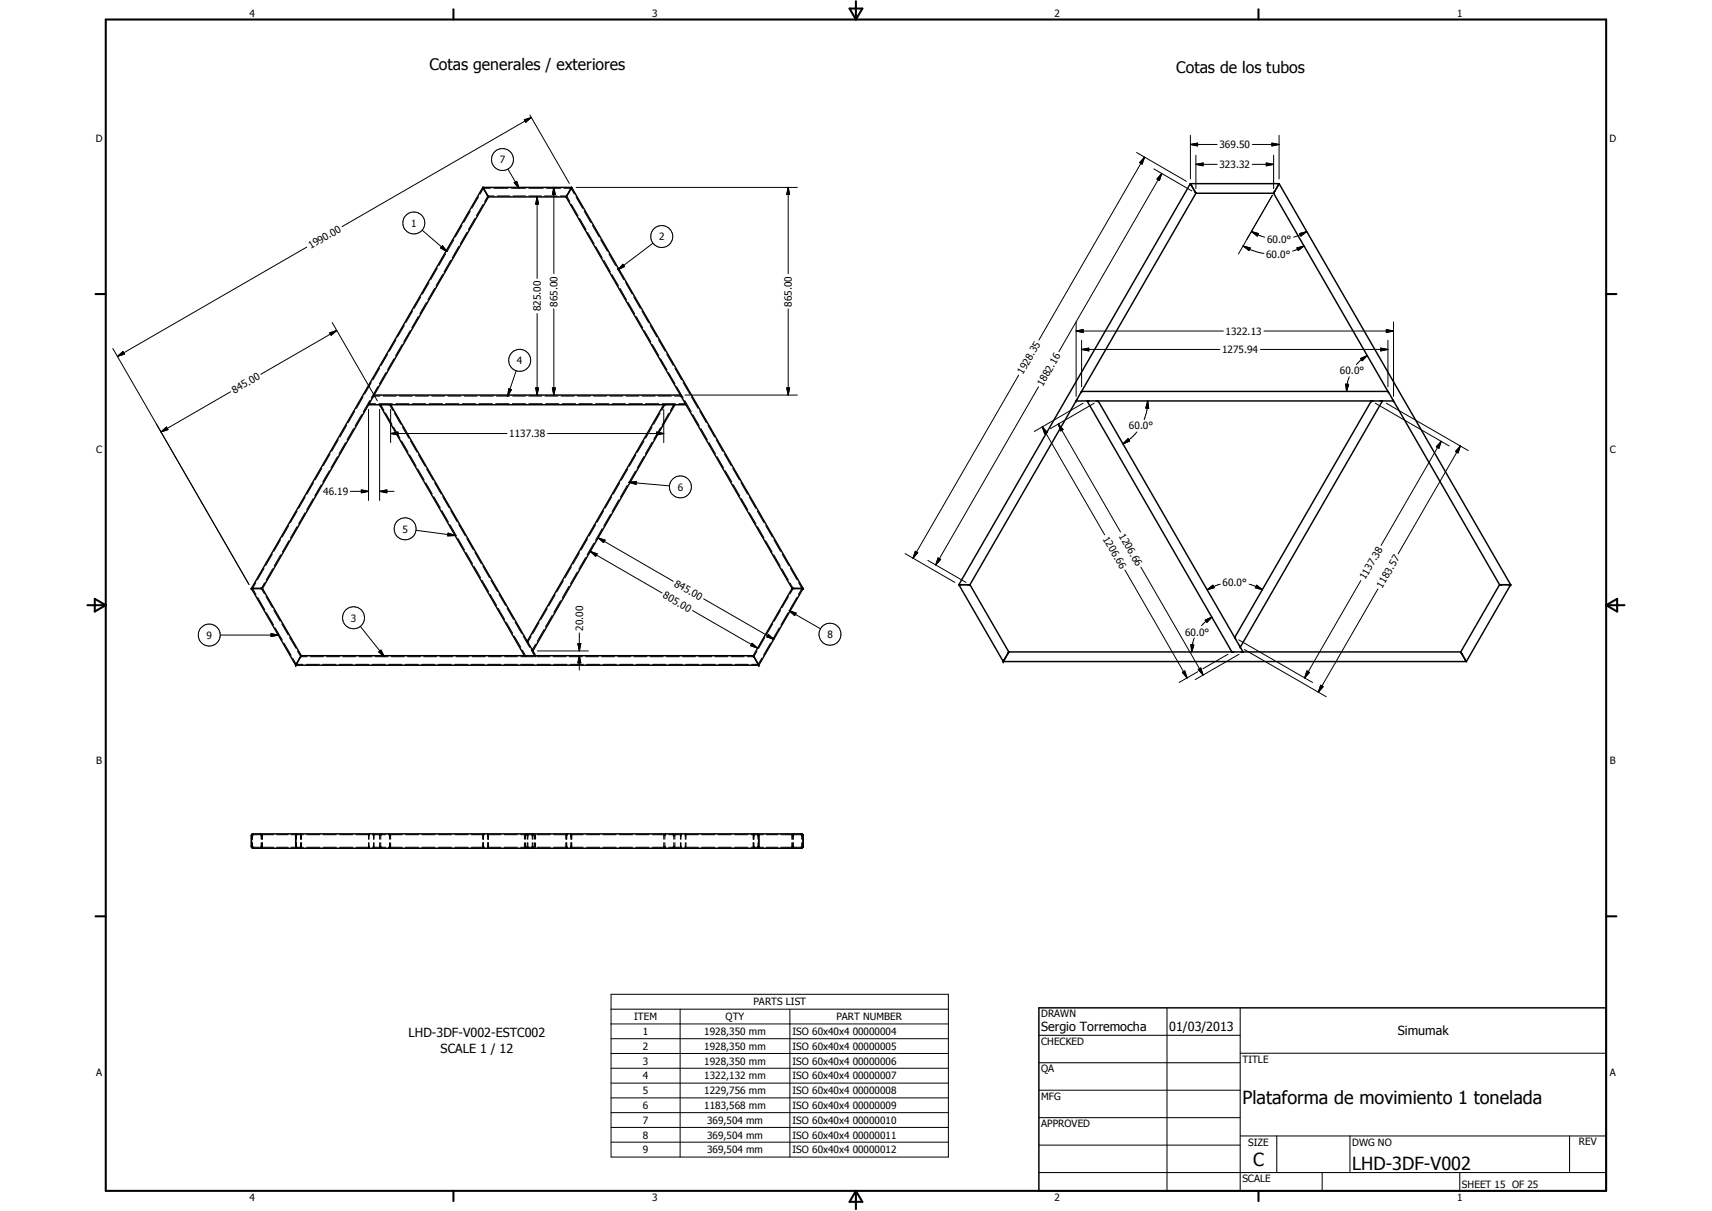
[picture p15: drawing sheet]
<svg xmlns="http://www.w3.org/2000/svg" width="594mm" height="420mm" viewBox="0 0 594 420" stroke-linecap="round" stroke-linejoin="round" font-family="sans-serif">
<defs><g id="words">
<g font-size="6.3">
<text x="431.1" y="383.2">Plataforma de movimiento 1 tonelada</text>
<text x="434.8" y="404.7">C</text>
<text x="469.2" y="406">LHD-3DF-V002</text>
</g>
<g font-size="5.5">
<text x="149" y="24.3">Cotas generales / exteriores</text>
<text x="408.2" y="25.4">Cotas de los tubos</text>
</g>
<g font-size="4.4">
<text x="141.8" y="360">LHD-3DF-V002-ESTC002</text>
<text x="361.3" y="357.5">Sergio Torremocha</text>
<text x="405.7" y="357.7">01/03/2013</text>
<text x="485" y="359.2">Simumak</text>
<text x="152.9" y="365.2">SCALE 1 / 12</text>
</g>
<g font-size="3.5">
<text x="86.6" y="5.8">4</text>
<text x="226.3" y="5.8">3</text>
<text x="365.9" y="5.8">2</text>
<text x="505.6" y="5.8">1</text>
<text x="33.3" y="49.4">D</text>
<text x="423.2" y="51.4">369.50</text>
<text x="558.5" y="49.4">D</text>
<text x="173.4" y="56.6">7</text>
<text x="423.2" y="58.3">323.32</text>
<text x="142.7" y="78.7">1</text>
<text x="228.7" y="83.4">2</text>
<text x="107.8" y="86.4" transform="rotate(-30 107.8 86.4)">1990.00</text>
<text x="439.4" y="89.5">60.0°</text>
<text x="439.7" y="84.2">60.0°</text>
<text x="193.5" y="106.4" transform="rotate(-90 193.5 106.4)">865.00</text>
<text x="274.8" y="106.4" transform="rotate(-90 274.8 106.4)">865.00</text>
<text x="187.7" y="108" transform="rotate(-90 187.7 108)">825.00</text>
<text x="425.3" y="116.2">1322.13</text>
<text x="424.1" y="122.6">1275.94</text>
<text x="179.4" y="126.3">4</text>
<text x="355" y="130.2" transform="rotate(-60 355 130.2)">1928.35</text>
<text x="465" y="129.9">60.0°</text>
<text x="81.4" y="136.7" transform="rotate(-30 81.4 136.7)">845.00</text>
<text x="361.9" y="134.2" transform="rotate(-60 361.9 134.2)">1882.16</text>
<text x="391.7" y="149">60.0°</text>
<text x="176.7" y="151.7">1137.38</text>
<text x="33.4" y="157.3">C</text>
<text x="558.6" y="157.3">C</text>
<text x="112.2" y="171.8">46.19</text>
<text x="235.2" y="170.3">6</text>
<text x="139.7" y="184.8">5</text>
<text x="388.1" y="185.9" transform="rotate(60 388.1 185.9)">1206.66</text>
<text x="382.6" y="186.9" transform="rotate(60 382.6 186.9)">1206.66</text>
<text x="233.7" y="203.2" transform="rotate(30 233.7 203.2)">845.00</text>
<text x="424.3" y="203.3">60.0°</text>
<text x="473.7" y="201.4" transform="rotate(-60 473.7 201.4)">1137.38</text>
<text x="229.8" y="207.3" transform="rotate(30 229.8 207.3)">805.00</text>
<text x="479.6" y="204.3" transform="rotate(-60 479.6 204.3)">1183.57</text>
<text x="121.7" y="215.6">3</text>
<text x="71.7" y="221.7">9</text>
<text x="202.3" y="218.8" transform="rotate(-90 202.3 218.8)">20.00</text>
<text x="287.1" y="221.4">8</text>
<text x="411.2" y="220.5">60.0°</text>
<text x="33.4" y="265.2">B</text>
<text x="558.6" y="265.2">B</text>
<text x="220" y="353.9">ITEM</text>
<text x="251.8" y="354">QTY</text>
<text x="261.4" y="348.8">PARTS LIST</text>
<text x="290.2" y="353.9">PART NUMBER</text>
<text x="361.3" y="353">DRAWN</text>
<text x="223.1" y="359.1">1</text>
<text x="244.4" y="359.1">1928,350 mm</text>
<text x="275" y="359.1">ISO 60x40x4 00000004</text>
<text x="223.1" y="364.2">2</text>
<text x="244.4" y="364.3">1928,350 mm</text>
<text x="275" y="364.2">ISO 60x40x4 00000005</text>
<text x="361.3" y="362.5">CHECKED</text>
<text x="223.1" y="369.4">3</text>
<text x="244.4" y="369.4">1928,350 mm</text>
<text x="275" y="369.4">ISO 60x40x4 00000006</text>
<text x="431.1" y="368.7">TITLE</text>
<text x="33.4" y="373.2">A</text>
<text x="223.1" y="374.5">4</text>
<text x="244.4" y="374.5">1322,132 mm</text>
<text x="275" y="374.5">ISO 60x40x4 00000007</text>
<text x="361.3" y="372.1">QA</text>
<text x="558.6" y="373.2">A</text>
<text x="223.1" y="379.6">5</text>
<text x="244.4" y="379.6">1229,756 mm</text>
<text x="275" y="379.6">ISO 60x40x4 00000008</text>
<text x="361.3" y="381.6">MFG</text>
<text x="223.1" y="384.8">6</text>
<text x="223.1" y="389.9">7</text>
<text x="244.4" y="384.8">1183,568 mm</text>
<text x="245.4" y="389.9">369,504 mm</text>
<text x="275" y="384.8">ISO 60x40x4 00000009</text>
<text x="275" y="389.9">ISO 60x40x4 00000010</text>
<text x="223.1" y="395.1">8</text>
<text x="245.4" y="395.1">369,504 mm</text>
<text x="275" y="395.1">ISO 60x40x4 00000011</text>
<text x="361.3" y="391.1">APPROVED</text>
<text x="223.1" y="400.2">9</text>
<text x="245.4" y="400.2">369,504 mm</text>
<text x="275" y="400.2">ISO 60x40x4 00000012</text>
<text x="433.1" y="397.5">SIZE</text>
<text x="469.2" y="397.5">DWG NO</text>
<text x="547.9" y="397.4">REV</text>
<text x="431.1" y="410.2">SCALE</text>
<text x="507.3" y="412.3">SHEET 15 OF 25</text>
<text x="86.6" y="416.7">4</text>
<text x="226.3" y="416.7">3</text>
<text x="365.9" y="416.7">2</text>
<text x="505.6" y="416.7">1</text>
</g>
</g></defs>
<g fill="none" stroke="#000" stroke-width=".51">
<path d="M167.6 65v.1M169.5 68.3l-39.7 68.8M196.4 68.3l39.7 68.8M198.4 65h-30.9l-80.3 139.2M198.4 65l-1.9 3.3h-27l-1.9-3.2M198.4 65l80.3 139.2M413.1 63.7l1.9 3.4M413.1 63.7l-80.4 139.2M413.1 63.7h30.8M415 67.1l-39.7 68.7M415 67.1h27M442 67.1l39.6 68.7"/>
<path d="M443.9 63.7l80.3 139.2M443.9 63.7l-1.9 3.4M129.8 137.1l-1.9 3.3M129.8 137.1h106.3M236.1 137.1l1.9 3.3M373.4 139.1l-36.8 63.8M373.4 139.1h110.2M375.3 135.8l-1.9 3.3M375.3 135.8h106.4M377.2 139.1l50.3 87.1M381.1 139.1l47.3 82.1M475.9 139.1l-47.5 82.1"/>
<path d="M479.7 139.1l-49.3 85.4M481.7 135.8l1.9 3.3M483.6 139.1l36.8 63.8M127.9 140.4l-36.8 63.8M127.9 140.4h110.1M131.7 140.4l50.3 87.1M135.5 140.4l47.5 82.1M230.3 140.4l-47.3 82.1M234.2 140.4l-49.3 85.4M238 140.4l36.9 63.8M87.2 204.2h3.9M87.2 204.2l15.4 26.6"/>
<path d="M91.1 204.2l13.5 23.3M274.9 204.2h3.8M274.9 204.2l-13.5 23.3M278.7 204.2l-15.4 26.6M332.7 202.9h3.9M332.7 202.9l15.4 26.6M336.6 202.9l13.4 23.3M520.4 202.9h3.8M520.4 202.9l-13.5 23.3M524.2 202.9l-15.4 26.6M102.6 230.8h160.7M102.7 230.8h-.1"/>
<path d="M104.5 227.5l-1.8 3.3M104.5 227.5h156.9M183 222.5h.1M183 222.5l1.9 3.3M184.9 225.8h.1M184.9 225.8l.9 1.7M261.4 227.5l1.9 3.3M348.1 229.5h160.7M350 226.2l-1.9 3.3M350 226.2h156.9M428.4 221.2h.1M428.5 221.2l1.9 3.3"/>
<path d="M430.4 224.5l1 1.7M506.9 226.2l1.9 3.3M87.3 289.6l.5-.3h190.3l.6 .5v4l-.8 .5h-189.9l-.8-.5zM102.9 289.3l-.3 .5v4l.4 .5M263 289.3l.3 .5v4l-.4 .5M360.5 349.7h196.9v63.5h-196.9z"/>
</g>
<g fill="#000">
<circle cx="198.4" cy="65" r=".25"/>
<circle cx="129.8" cy="137.1" r=".25"/>
<circle cx="236.1" cy="137.1" r=".25"/>
<circle cx="373.4" cy="139.1" r=".25"/>
<circle cx="375.3" cy="135.8" r=".25"/>
<circle cx="381.1" cy="139.1" r=".25"/>
<circle cx="475.9" cy="139.1" r=".25"/>
<circle cx="483.6" cy="139.1" r=".25"/>
<circle cx="131.7" cy="140.4" r=".25"/>
<circle cx="135.5" cy="140.4" r=".25"/>
<circle cx="87.2" cy="204.2" r=".25"/>
<circle cx="91.1" cy="204.2" r=".25"/>
<circle cx="274.9" cy="204.2" r=".25"/>
<circle cx="278.7" cy="204.2" r=".25"/>
<circle cx="524.2" cy="202.9" r=".25"/>
<circle cx="102.6" cy="230.8" r=".25"/>
<circle cx="185.8" cy="227.5" r=".25"/>
<circle cx="261.4" cy="227.5" r=".25"/>
<circle cx="263.3" cy="230.8" r=".25"/>
<circle cx="348.1" cy="229.5" r=".25"/>
<circle cx="430.4" cy="224.5" r=".25"/>
<circle cx="90.5" cy="293.9" r=".18"/>
<circle cx="91" cy="289.6" r=".18"/>
<circle cx="91" cy="294" r=".18"/>
<circle cx="102.8" cy="289.8" r=".18"/>
<circle cx="102.8" cy="293.8" r=".18"/>
<circle cx="104.3" cy="293.8" r=".18"/>
<circle cx="104.3" cy="289.8" r=".18"/>
<circle cx="129.6" cy="293.8" r=".18"/>
<circle cx="129.6" cy="289.8" r=".18"/>
<circle cx="132.3" cy="293.9" r=".18"/>
<circle cx="135.5" cy="294" r=".18"/>
<circle cx="135.5" cy="289.6" r=".18"/>
<circle cx="167.8" cy="289.8" r=".18"/>
<circle cx="167.8" cy="293.8" r=".18"/>
<circle cx="169.3" cy="289.8" r=".18"/>
<circle cx="169.3" cy="293.8" r=".18"/>
<circle cx="182.1" cy="294" r=".18"/>
<circle cx="182.1" cy="289.6" r=".18"/>
<circle cx="183.2" cy="289.8" r=".18"/>
<circle cx="183.2" cy="293.8" r=".18"/>
<circle cx="184.7" cy="289.8" r=".18"/>
<circle cx="184.7" cy="293.8" r=".18"/>
<circle cx="185.4" cy="289.8" r=".18"/>
<circle cx="196.6" cy="289.8" r=".18"/>
<circle cx="196.6" cy="293.8" r=".18"/>
<circle cx="198.2" cy="293.8" r=".18"/>
<circle cx="198.2" cy="289.8" r=".18"/>
<circle cx="230.5" cy="294" r=".18"/>
<circle cx="230.5" cy="289.6" r=".18"/>
<circle cx="233.6" cy="293.9" r=".18"/>
<circle cx="233.8" cy="289.8" r=".18"/>
<circle cx="234.1" cy="294" r=".18"/>
<circle cx="234.1" cy="289.6" r=".18"/>
<circle cx="236.3" cy="289.8" r=".18"/>
<circle cx="236.3" cy="293.8" r=".18"/>
<circle cx="237.8" cy="293.8" r=".18"/>
<circle cx="237.8" cy="289.8" r=".18"/>
<circle cx="261.6" cy="293.8" r=".18"/>
<circle cx="261.6" cy="289.8" r=".18"/>
<circle cx="263.1" cy="289.8" r=".18"/>
<circle cx="263.1" cy="293.8" r=".18"/>
<circle cx="278.1" cy="293.9" r=".18"/>
</g>
<g fill="none" stroke="#000" stroke-width=".35">
<path d="M183.9 39.9l13.7 23.7M176.3 58.7l3.8 6.6M181.9 41.6l2.5-.8-2 1.6zM184.4 40.8l-65.7 37.9M394.4 52.9l17.3 10M397.2 54.5l-.9 2.4-.8-.5zM397.2 54.5l-36.7 63.5M400.4 58.6l13.2 7.7M413.1 50.1l2.5-.4v.9zM413.1 50.1h9.3M413.1 46.9v15.2M415 57l2.5-.4v.9z"/>
<path d="M415 57h7.4M415 53.8v11.6M434.5 50.1h9.4M434.5 57h7.5M439.4 56.6l2.6 .4-2.6 .5zM441.4 49.7l2.5 .4-2.5 .5zM442 53.8v11.6M443.9 46.9v15.2M146.5 79.8l8.6 7.5M160.3 78.2l-2.3 4M163.2 73.3l-2.3 3.9M164.8 75.8l-2.2 3.9"/>
<path d="M166 68.3l-2.3 4M167.6 70.9l-2.3 3.9M170.2 65.3h-2.4l-1.2 2M171.4 65.3h4.9M171.5 68h-2.2l-1.1 1.9M172.6 68h4.3M177.5 65.3h4.9M178 68h4.4M178.4 63.4l.9-.5 .8 2.4zM183.5 68h4.4M183.6 65.3h4.9M186.4 68.3l.5 2.5h-1z"/>
<path d="M186.4 68.3v28.3M189 68h4.3M189.6 65.3h4.9M192.2 65l.5 2.5h-1zM192.2 65v30M194.4 68h2.2l1.1 1.9M195.7 65.3h2.5l1.1 2M198.3 70.9l2.3 3.9M199.9 68.3l2.3 4M199.9 65h76.8M201.1 75.8l2.3 3.9M202.7 73.3l2.3 3.9"/>
<path d="M205.6 78.2l2.3 4M273.5 65l.5 2.5h-1zM273.5 65v30M403.1 60.2l-.8 2.4-.8-.5zM403.1 60.2l-35.7 61.8M441.5 67.7l-11.7 20.4M106.5 85.7l-65.7 38M148.9 98l-2.3 4M151.7 93.1l-2.3 4M153.5 85.3l1.6 2-2.2-1.3zM153.6 95.2l-2.3 3.9M154.6 88.1l-2.3 4"/>
<path d="M156.4 90.3l-2.3 4M157.5 83.2l-2.3 4M159.2 85.5l-2.2 3.9M162 80.6l-2.2 3.9M203.9 80.6l2.3 3.9M206.7 85.5l2.3 3.9M208.4 83.2l2.4 4M209.5 90.3l2.3 4M211.3 88.1l2.3 4M212.3 95.2l2.3 3.9M214.2 93.1l2.3 4M216.1 91.7l.6 .8-2.2 1.1z"/>
<path d="M217.1 98l2.3 4M226.6 84.4l-12.1 9.2M431.4 85.3l2.4 .7-.4 .9zM431.4 85.3l3.1 1.6 4.1 1M434.2 80.3l2.5 .7-.4 .9zM434.2 80.3l4.7 2M450 86l2.5-.7-2 1.6zM451 81l2.5-.7-2.1 1.6zM452.5 85.3l-3.9 1.8M453.5 80.3l-4.6 2M114.4 115.5l2.4-.8-1.9 1.6zM115.3 111.9l15.6 27.1"/>
<path d="M116.8 114.7l-26.3 15.1M137.4 117.9l-2.3 3.9M139.5 119.5l-2.2 3.9M140.3 112.9l-2.3 4M142.4 114.7l-2.3 3.9M143.1 108l-2.3 3.9M145.2 109.8l-2.3 3.9M146 103l-2.3 4M147.9 104.9l-2.2 3.9M150.8 100.1l-2.3 3.9M186.4 108.8v28.3M192.2 107.1v30"/>
<path d="M215.2 100.1l2.2 3.9M218 104.9l2.2 3.9M219.9 103l2.3 4M220.8 109.8l2.2 3.9M222.8 108l2.3 3.9M223.6 114.7l2.2 3.9M225.6 112.9l2.3 4M226.4 119.5l2.2 3.9M228.5 117.9l2.3 3.9M273.5 107.1v30M373.4 114.9l2.5-.6v1.1zM373.4 114.9h51.1"/>
<path d="M373.4 111.7v25.8M375.3 118.1v16.1M438.6 114.9h45M481.1 114.3l2.5 .6-2.5 .5zM481.6 118.1v16.1M483.6 111.7v25.8M39.2 120.9l47.2 81.9-32.1-55.7M40.8 123.7l1.9-1.7 .5 .9zM80 135.9l-24.1 14M126 137.7l-2.3 4M128.3 139l-2.2 3.9M128.8 132.8l-2.3 3.9"/>
<path d="M129.6 137.4h2.3M131.1 134.2l-2.2 3.8M131.7 127.8l-2.3 4M133 137.4h4.4M133.9 129.3l-2.2 3.8M134.5 122.9l-2.3 3.9M136.7 124.4l-2.2 3.9M138.6 137.4h4.5M144.2 137.4h4.5M149.9 137.4h4.4M155.4 137.4h4.5M161.1 137.4h4.5"/>
<path d="M166.7 137.4h4.5M172.3 137.4h4.5M176.5 134.9l1 .3-1.3 2.2zM177.9 137.4h4.5M179.1 128.7l-2.9 8.7M183.5 137.4h4.5M185.9 134.6h1l-.5 2.5zM189.1 137.4h4.5M191.7 134.6h1l-.5 2.5zM194.7 137.4h4.6M200.4 137.4h4.4M206 137.4h4.5"/>
<path d="M211.6 137.4h4.5M217.2 137.4h4.5M222.8 137.4h4.5M228.4 137.4h4.6M229.2 124.4l2.2 3.9M231.3 122.9l2.3 3.9M232 129.3l2.2 3.8M234.1 137.4h2.2M234.2 127.8l2.3 4M234.8 134.2l2.3 3.8M237.1 132.8l2.3 3.9M237.6 139l2.3 3.9"/>
<path d="M237.7 137.1h39M239.9 137.7l2.3 4M273 134.6h1l-.5 2.5zM353.5 130.2l-36.7 63.5M360.4 134.2l-35.7 61.8M375.3 121.2l2.5-.4v1zM375.3 121.2h48M375.8 139.9l-16.9 9.8M379.7 139.9l-15.2 8.8M398.3 139.1l.3 2.5h-1zM398.3 139.1l-.3 3.3-1 3.2M437.4 121.2h44.2"/>
<path d="M467 133.3h1l-.7 2.5zM468.2 130.7a12.9 12.9 0 0 0-.9 5.1M472.1 124.4l2.4-1-1.8 1.8zM474.5 123.4l-2.1 1.4-1.7 1.7M477.3 139.9l25.6 14.8M479.1 120.8l2.5 .4-2.5 .6zM481.1 139.9l28.4 16.4M55.9 149.9l1.9-1.7 .5 .9zM114.5 157.6l-2.3 3.9M117.1 158.5l-2.3 3.8M117.4 152.6l-2.3 4M119.9 153.6l-2.3 3.9"/>
<path d="M120.3 147.6l-2.3 4M122.7 148.7l-2.3 3.9M123.1 142.7l-2.3 3.9M125.5 143.8l-2.3 3.9M127.9 142v31.7M128.1 140.1h2.3M131.5 140.1h4.6M131.7 142v31.7M132.1 140.4l1.1 2M133.8 143.3l2.2 3.9M135.2 140.4l1.1 2M135.5 150.4l2.6-.5v1z"/>
<path d="M135.5 142v11.6M135.5 150.4h40.4M136.6 148.2l2.2 3.8M136.9 143.3l2.2 3.9M137.3 140.1h4.6M139.4 153l2.2 3.8M139.7 148.2l2.2 3.8M142.1 157.8l2.3 3.9M142.4 153l2.3 3.8M143.1 140.1h4.6M145.2 157.8l2.3 3.9M148.9 140.1h4.6"/>
<path d="M154.6 140.1h4.7M160.4 140.1h4.7M166.2 140.1h4.6M172 140.1h4.6M177.8 140.1h4.6M183.6 140.1h4.6M189.3 140.1h4.6M190 150.4h40.3M195.1 140.1h4.6M200.9 140.1h4.6M206.7 140.1h4.6M212.4 140.1h4.6"/>
<path d="M218.2 140.1h4.6M220.6 157.9l-2.2 3.9M223.4 158.4l-2.3 4M223.5 153l-2.3 3.9M224 140.1h4.6M226.3 148.2l-2.3 3.9M226.3 153.4l-2.3 4M227.8 149.9l2.5 .5-2.5 .5zM229.1 143.3l-2.3 3.9M229.2 148.4l-2.3 4M229.8 140.1h4.6M230.3 142v11.6"/>
<path d="M230.7 140.4l-1.1 2M232.1 143.4l-2.3 4M233.8 140.4l-1.1 2M235.5 140.1h2.3M240.4 143.8l2.2 3.9M242.8 142.7l2.3 3.9M243.2 148.7l2.2 3.9M245.7 147.6l2.3 4M246 153.6l2.3 3.9M248.5 152.6l2.3 4M248.8 158.5l2.3 3.8M251.4 157.6l2.3 3.9"/>
<path d="M361.7 148.1l1.7 1.9-.9 .5zM361.7 148.1l21.6 37.4M367.2 147.1l1.7 1.9-.9 .5zM367.2 147.1l21.6 37.5M391.4 152.2l.6 .8-2.3 1zM394.5 149.9l-2 2.1-2.8 2M500.1 153.1l-.8 2.4-.9-.5zM500.1 153.1l-20.9 36.1M506.8 154.7l-.8 2.4-.9-.4zM506.8 154.7l-21.6 37.5M103.1 177.4l-2.4 4M105.8 177.9l-2.2 3.9"/>
<path d="M105.9 172.4l-2.3 4M108.7 173l-2.3 3.9M108.8 167.5l-2.3 3.9M111.5 168.2l-2.3 3.9M111.7 162.5l-2.4 4M114.3 163.3l-2.3 3.9M121.6 170.5h6.3M125.4 170l2.5 .5-2.5 .5zM131.7 170.5l2.5-.5v1zM131.7 170.5h5M144.9 162.7l2.3 3.8M147.7 167.5l2.3 3.9"/>
<path d="M148 162.7l2.3 3.8M150.5 172.3l2.3 3.9M150.8 167.5l2.3 3.9M153.3 177.2l2.3 3.9M153.6 172.3l2.3 3.9M156.4 177.2l2.3 3.9M209.5 177.2l-2.3 3.9M211.9 178.4l-2.4 4.1M212.3 172.4l-2.3 3.9M214.7 173.4l-2.3 4.1M215 167.6l-2.2 3.8M217.6 168.4l-2.3 4.1"/>
<path d="M217.8 162.7l-2.2 3.9M218.3 167.3l2.5-.3-.1 1.1zM218.3 167.3l14 1.3M220.5 163.4l-2.3 4M251.7 163.3l2.2 3.9M254.3 162.5l2.3 4M254.5 168.2l2.2 3.9M257.1 167.5l2.3 3.9M257.3 173l2.2 3.9M260 172.4l2.3 4M260 177.9l2.3 3.9M262.8 177.4l2.3 4"/>
<path d="M91.6 197.2l-2.3 4M94.5 192.3l-2.3 3.9M94.6 197.4l-2.2 3.9M97.3 187.3l-2.3 4M97.4 192.5l-2.2 3.9M100.2 182.4l-2.3 3.9M100.2 187.6l-2.2 3.9M103 182.8l-2.2 3.8M144.3 184l13.6 1.8M155.5 185l2.4 .8-2.5 .1zM156.1 182l2.3 3.9M158.9 186.9l2.3 3.9"/>
<path d="M159.2 182l2.3 3.9M161.7 191.7l2.3 3.9M162 186.9l2.2 3.9M164.5 196.5l2.2 3.9M164.8 191.7l2.2 3.9M167.6 196.5l2.2 3.9M198.3 196.6l-2.3 3.9M200.3 198.5l-2.3 4M201.1 191.8l-2.3 3.9M203.2 193.5l-2.3 4M203.9 186.9l-2.3 3.9M204.8 191.3l2.4 .9-.5 .8z"/>
<path d="M204.8 191.3l24.9 14.4M206.1 188.5l-2.4 3.9M206.7 182.1l-2.3 3.9M207.6 186.6l2.4 .8-.5 .9zM207.6 186.6l26 15.1M209 183.4l-2.3 4.1M262.9 182.8l2.2 3.8M265.7 187.6l2.2 3.9M265.7 182.4l2.3 3.9M268.5 192.5l2.2 3.9M268.6 187.3l2.2 4M271.3 197.4l2.3 3.9"/>
<path d="M271.4 192.3l2.3 3.9M274.3 197.2l2.3 4M314.1 192.1l17.2 10M317.6 191.3l.9 .5-1.7 1.9zM322 194.4l13.2 7.7M325.5 193.6l.9 .5-1.7 1.9zM390.3 197.7l21.6 37.5M395.9 196.8l21.6 37.4M88.8 202.2l-1.2 2 1.2 2M89.4 207.3l2.5 4.2M91.8 202.2l-1.1 2 1.1 1.8M92.3 207l2.2 3.8"/>
<path d="M92.4 212.6l2.5 4.2M94.1 219.8l2.5 .5-2.5 .6zM95 211.8l2.2 3.7M95.5 217.8l2.5 4.3M97.8 216.5l2.2 3.8M125 217.3l8.3 10.5M167.3 201.4l2.2 3.8M170.1 206.2l2.2 3.9M170.4 201.4l2.2 3.8M172.9 211.1l2.2 3.8M173.2 206.2l2.2 3.9M175.7 215.9l2.2 3.9"/>
<path d="M176 211.1l2.2 3.8M178.8 215.9l2.2 3.9M187.1 216l-2.3 3.9M188.8 218.5l-2.4 4M189.9 211.2l-2.3 3.9M191.6 213.5l-2.3 4M192.7 206.4l-2.3 3.8M194.5 208.4l-2.3 4.1M195.5 201.5l-2.3 3.9M197.4 203.5l-2.3 4M201 219.6v6.2M240.3 211.8l22.6 13.1"/>
<path d="M244.2 207.8l24.3 14M268.1 216.5l-2.2 3.8M270.4 217.8l-2.4 4.3M270.8 211.8l-2.1 3.7M273.5 212.6l-2.5 4.2M273.6 207l-2.2 3.8M273.8 211.9l2.5 .8-.5 .9zM273.8 211.9l10.9 6.2M274.1 202.2l1.1 2-1.1 1.8M276.5 207.3l-2.4 4.2M277.1 202.2l1.2 2-1.2 2M418.2 215.1l2.3-1-1.7 1.8z"/>
<path d="M418.9 204.6l2-1.6 .4 .9zM420.5 214.1l-2 1.5-1.6 1.5M423.5 202.7l-4.6 1.9M433.5 202.7l4.6 1.9M436.1 203l2 1.6-2.5-.7zM472.2 201.4l-19.5 33.8M478.1 204.3l-20.7 35.9M76.4 220.3h20.2M98.5 223.1l2.5 4.2M100.5 221.2l2.2 3.8M101.6 228.4l1.2 2.1h2.3M103.2 225.9l1.1 1.9h2.3"/>
<path d="M106.2 230.5h4.6M107.7 227.8h4.5M112 230.5h4.5M113.3 227.8h4.5M117.7 230.5h4.6M118.9 227.8h4.5M123.4 230.5h4.6M124.6 227.8h4.5M129.2 230.5h4.5M130.2 227.8h4.5M131.4 226.2l.8-.6 1.1 2.2zM134.9 230.5h4.5"/>
<path d="M135.8 227.8h4.5M140.6 230.5h4.6M141.4 227.8h4.5M146.3 230.5h4.6M147 227.8h4.5M152.1 230.5h4.5M152.6 227.8h4.5M157.8 230.5h4.5M158.2 227.8h4.5M163.5 230.5h4.6M163.9 227.8h4.5M169.2 230.5h4.6"/>
<path d="M169.5 227.8h4.5M175 230.5h4.5M175.1 227.8h4.5M178.5 220.7l2.2 3.9M180.7 230.5h4.5M180.7 227.8h4.5M181.3 225.6l1.1 1.9M181.6 220.7l2.2 3.9M184.3 220.9l-1.1 1.9M184.4 225.6l1.1 1.9M185.8 223.5l-1.1 2M186.3 227.8h4.5"/>
<path d="M186.4 230.5h4.6M186.5 225.8h17.7M191.9 227.8h4.6M192.1 230.5h4.6M197.6 227.8h4.5M197.9 230.5h4.5M200.5 223.3h1l-.5 2.5zM201 227.5l.5 2.5h-1zM201 227.5v5M203.2 227.8h4.5M203.6 230.5h4.5M208.8 227.8h4.5"/>
<path d="M209.3 230.5h4.6M214.4 227.8h4.5M215 230.5h4.6M220 227.8h4.5M220.8 230.5h4.5M225.6 227.8h4.5M226.5 230.5h4.5M231.2 227.8h4.5M232.2 230.5h4.6M236.8 227.8h4.5M237.9 230.5h4.6M242.5 227.8h4.5"/>
<path d="M243.6 230.5h4.6M248.1 227.8h4.5M249.4 230.5h4.6M253.7 227.8h4.5M255.1 230.5h4.6M261 223.2l1.9 1.7-2.4-.9zM262.7 225.9l-1.1 1.9h-2.3M264.3 228.4l-1.2 2.1h-2.3M265.4 221.2l-2.2 3.8M266.6 220.1l1.9 1.7-2.4-.8zM267.4 223.1l-2.4 4.2M410.3 233.3l.8-.5 .8 2.4z"/>
<path d="M413.3 223.7l1 .1-.8 2.4zM414.4 221.4l-.6 2.3-.3 2.5M415.7 233l-6.5 3.8M415.8 232.3l.9-.5 .8 2.4zM426.1 227l-8.7 5M429.8 222l25.7 14.8M430 227l-15.3 8.8M431.8 225.3l28.4 16.4M453.5 232.8l.9 .5-1.7 1.9zM458.3 237.7l.8 .6-1.7 1.9zM87.6 292.4l.1 1.4M87.7 289.8l-.1 1.4"/>
<path d="M87.8 293.9h.1M87.8 293.9l2.2 .1M87.8 289.6v.1M90 289.6h-2.2M90.3 289.6h.2M90.3 289.3h.4M90.5 289.6v.1M90.5 293.9l-.2 .1M90.6 289.8h.1M90.7 289.8v1.4M90.7 292.4l-.1 1.4M90.7 294.2l-.4 .1"/>
<path d="M91.1 292.4l-.1 1.6h4M95 289.6h-4l.1 1.6M96 289.6h4M96 294h4M101 289.6h4.3M101 294h4.3M102.8 292.4v1.4M102.8 289.8v1.4M102.9 289.6v.1M102.9 293.9h.1M102.9 293.9l.1 .1M103 289.6h-.1"/>
<path d="M104.1 289.3l.3 .1M104.1 289.6l.2 .1M104.3 293.9l-.2 .1M104.3 289.8v1.4M104.3 292.4v1.4M104.4 294.1l-.3 .2M104.5 289.7l.1 1.5M104.6 292.4l-.1 1.5M106.4 289.6h4.6M106.4 294h4.6M112.1 289.6h4.6M112.1 294h4.6"/>
<path d="M117.8 289.6h4.6M117.8 294h4.6M123.6 289.6h4.5M123.6 294h4.5M127.9 292.4v1.5M127.9 289.7v1.5M128 294.1l.3 .2M128.1 292.4v1.4M128.1 289.4h-.1M128.1 289.8v1.4M128.1 293.9l.2 .1M128.3 289.3l-.2 .1"/>
<path d="M128.3 289.6l-.2 .1M129.3 289.6h4.6M129.3 294h4.6M129.4 289.3l.3 .1M129.4 289.6h.1M129.5 293.9l-.1 .1M129.5 289.6v.1M129.5 293.9h.1M129.6 289.8v1.4M129.6 292.4v1.4M129.7 294.1l-.3 .2M129.8 289.7v1.5"/>
<path d="M129.8 292.4v1.5M131.7 292.4l.1 1.6M131.8 289.6l-.1 1.6M132.1 292.4l.1 1.4M132.1 294.2l.4 .1M132.2 289.8l-.1 1.4M132.3 289.6v.1M132.3 293.9l.2 .1M132.5 289.3h-.4M132.5 289.6h-.2M134.8 289.3h.4M134.8 289.6h.2"/>
<path d="M135 293.9h.1M135 293.9l-.2 .1M135 289.6v.1M135 289.6h4.6M135 294h4.6M135.1 289.8h.1M135.2 289.8v1.4M135.2 292.4l-.1 1.4M135.2 294.2l-.4 .1M135.5 289.6v1.6M135.5 292.4v1.6M140.7 289.6h4.6"/>
<path d="M140.7 294h4.6M146.4 289.6h4.6M146.4 294h4.6M152.1 289.6h4.6M152.1 294h4.6M157.9 289.6h4.5M157.9 294h4.5M163.6 289.6h4.5M163.6 294h4.5M167.5 292.4l.1 1.5M167.6 289.7l-.1 1.5M167.7 294.1l.2 .2"/>
<path d="M167.8 289.8v1.4M167.8 292.4v1.4M167.8 293.9l.1 .1M167.9 289.3l-.2 .1M167.9 289.6l-.1 .1M169.1 289.3l.2 .1M169.1 289.6h.1M169.2 289.6v.1M169.2 293.9h.1M169.2 293.9l-.1 .1M169.2 289.6h4.6M169.2 294h4.6"/>
<path d="M169.3 289.8v1.4M169.3 292.4v1.4M169.3 294.1l-.2 .2M169.5 289.7v1.5M169.5 292.4v1.5M175 289.6h4.5M175 294h4.5M180.7 289.6h4.5M180.7 294h4.5M182 292.4l.1 1.6M182.1 289.6l-.1 1.6M182.4 292.4v1.4"/>
<path d="M182.4 289.8h.1M182.4 294.2l.4 .1M182.4 289.8v1.4M182.6 293.9h.1M182.6 293.9l.2 .1M182.6 289.6v.1M182.8 289.3h-.4M182.8 289.6h-.2M183 292.4v1.5M183 289.7v1.5M183.1 294.1l.2 .2M183.2 289.8v1.4"/>
<path d="M183.2 292.4v1.4M183.3 289.6v.1M183.3 293.9h.1M183.3 293.9v.1M183.3 289.3l-.2 .1M183.3 289.6h.1M184.5 289.3l.2 .1M184.5 289.6l.1 .1M184.6 293.9l-.1 .1M184.7 289.8v1.4M184.7 292.4v1.4M184.7 294.1l-.2 .2"/>
<path d="M184.8 289.7l.1 1.5M184.9 292.4l-.1 1.5M185.1 289.3h.4M185.1 289.6l.2 .1M185.3 293.9l-.2 .1M185.4 289.8l.1 1.4M185.5 292.4l-.1 1.4M185.5 294.2l-.4 .1M185.7 289.6h.1M185.7 294h.1M185.8 289.6v1.6M185.8 292.4v1.6"/>
<path d="M186.4 289.6h4.6M186.4 294h4.6M192.1 289.6h4.6M192.1 294h4.6M196.4 292.4l.1 1.5M196.5 289.7l-.1 1.5M196.6 294.1l.2 .2M196.6 289.8v1.4M196.6 292.4v1.4M196.7 293.9h.1M196.8 289.6l-.1 .1M196.8 293.9v.1"/>
<path d="M196.8 289.3l-.2 .1M196.8 289.6h.1M197.8 289.6h4.6M197.8 294h4.6M198 289.3l.2 .1M198 289.6l.1 .1M198.1 293.9l-.1 .1M198.2 289.8v1.4M198.2 292.4v1.4M198.2 294.1l-.2 .2M198.3 289.7l.1 1.5M198.4 292.4l-.1 1.5"/>
<path d="M203.5 289.6h4.6M203.5 294h4.6M209.2 289.6h4.6M209.2 294h4.6M214.9 289.6h4.6M214.9 294h4.6M220.6 289.6h4.6M220.6 294h4.6M226.3 289.6h4.6M226.3 294h4.6M230.3 292.4l.2 1.6M230.5 289.6l-.2 1.6"/>
<path d="M230.7 292.4l.1 1.4M230.8 289.8h.1M230.8 289.8l-.1 1.4M230.8 294.2l.3 .1M230.9 293.9h.1M231 289.6l-.1 .1M231 293.9l.1 .1M231.1 289.3h-.3M231.1 289.6h-.1M232.1 289.6h4.5M232.1 294h4.5M233.4 289.3h.4"/>
<path d="M233.4 289.6h.2M233.6 293.9l-.2 .1M233.6 289.6v.1M233.8 289.8v1.4M233.8 294.2l-.4 .1M233.8 292.4v1.4M234.1 289.6l.1 1.6M234.2 292.4l-.1 1.6M236.1 292.4l.1 1.5M236.2 289.7l-.1 1.5M236.3 294.1l.2 .2M236.3 289.8v1.4"/>
<path d="M236.3 292.4v1.4M236.4 293.9h.1M236.4 289.6v.1M236.4 293.9l.1 .1M236.5 289.3l-.2 .1M236.5 289.6h-.1M237.7 289.3l.2 .1M237.7 289.6l.1 .1M237.8 289.6h4.6M237.8 294h4.6M237.8 293.9l-.1 .1M237.8 289.8v1.4"/>
<path d="M237.8 292.4v1.4M237.9 294.1l-.2 .2M238 289.7v1.5M238 292.4v1.5M243.5 289.6h4.6M243.5 294h4.6M249.2 289.6h4.6M249.2 294h4.6M254.9 289.6h4.6M254.9 294h4.6M260.6 289.6h4.3M260.6 294h4.3"/>
<path d="M261.4 289.7v1.5M261.4 292.4v1.5M261.5 294.1l.3 .2M261.6 289.8v1.4M261.6 292.4v1.4M261.7 293.9l.1 .1M261.8 289.3l-.3 .1M261.8 289.6l-.1 .1M262.9 289.6l.2 .1M263.1 293.9l-.2 .1M263.1 289.8v1.4M263.1 292.4v1.4"/>
<path d="M265.9 289.6h4M265.9 294h4M270.9 289.6h4.1M270.9 294h4.1M274.9 292.4v1.6M274.9 289.6v1.6M275.2 289.8h.1M275.2 289.8v1.4M275.2 292.4l.1 1.4M275.2 294.2l.4 .1M275.4 293.9h.1M275.5 293.9l.1 .1"/>
<path d="M275.5 289.6l-.1 .1M275.6 289.3h-.4M275.6 289.6h-.1M275.9 289.6h2.2M278.1 289.6v.1M278.1 293.9l-2.2 .1M278.3 289.8v1.4M278.3 292.4v1.4M212 345h117.1v56.4h-117.1zM212 350.1h117.1M212 355.3h117.1M236 350.1v51.3"/>
<path d="M274.1 350.1v51.3M360.5 359.2h69.9M405 349.7v63.5M430.4 349.7v63.5M212 360.4h117.1M212 365.5h117.1M212 370.6h117.1M212 375.8h117.1M360.5 368.7h69.9M360.5 378.2h69.9M430.4 365.4h127M212 380.9h117.1"/>
<path d="M212 386h117.1M212 391.2h117.1M212 396.3h117.1M360.5 387.8h69.9M360.5 397.3h69.9M430.4 394.1h127M443.1 394.1v12.7M468.5 394.1v12.7M544.7 394.1v12.7M360.5 406.8h196.9M458.8 406.8v6.4M506.6 406.8v6.4"/>
<circle cx="174.4" cy="55.4" r="3.8"/>
<circle cx="143.6" cy="77.4" r="3.8"/>
<circle cx="229.6" cy="82.1" r="3.8"/>
<circle cx="180.3" cy="125" r="3.8"/>
<circle cx="236.1" cy="168.9" r="3.8"/>
<circle cx="140.6" cy="183.5" r="3.8"/>
<circle cx="122.7" cy="214.3" r="3.8"/>
<circle cx="72.6" cy="220.3" r="3.8"/>
<circle cx="288" cy="220.1" r="3.8"/>
</g>
<g fill="none" stroke="#000" stroke-width=".71">
<path d="M36.7 6.8h520.7v406.4h-520.7zM157.3 3.2v3.6M294.8 3h4.4l-2.2 3.8zM297 .4v6.4M436.7 3.2v3.6M33.1 102h3.6M557.4 102h3.5M30.3 210h6.4M32.9 207.8l3.8 2.2-3.8 2.2zM557.4 210h6.3M557.4 210l3.8-2.2v4.4zM33.1 317.9h3.6"/>
<path d="M557.4 317.9h3.5M157.3 413.2v3.5M297 413.2v6.3M297 413.2l2.2 3.8h-4.4zM436.7 413.2v3.5"/>
</g>
<g fill="#000">
<path d="M181.9 41.6l2.5-.8-2 1.6zM397.2 54.5l-.9 2.4-.8-.5zM413.1 50.1l2.5-.4v.9zM415 57l2.5-.4v.9zM439.4 56.6l2.6 .4-2.6 .5zM441.4 49.7l2.5 .4-2.5 .5zM178.4 63.4l.9-.5 .8 2.4zM186.4 68.3l.5 2.5h-1zM192.2 65l.5 2.5h-1zM273.5 65l.5 2.5h-1zM403.1 60.2l-.8 2.4-.8-.5zM153.5 85.3l1.6 2-2.2-1.3z"/>
<path d="M216.1 91.7l.6 .8-2.2 1.1zM431.4 85.3l2.4 .7-.4 .9zM434.2 80.3l2.5 .7-.4 .9zM450 86l2.5-.7-2 1.6zM451 81l2.5-.7-2.1 1.6zM114.4 115.5l2.4-.8-1.9 1.6zM373.4 114.9l2.5-.6v1.1zM481.1 114.3l2.5 .6-2.5 .5zM40.8 123.7l1.9-1.7 .5 .9zM176.5 134.9l1 .3-1.3 2.2zM185.9 134.6h1l-.5 2.5zM191.7 134.6h1l-.5 2.5z"/>
<path d="M273 134.6h1l-.5 2.5zM375.3 121.2l2.5-.4v1zM467 133.3h1l-.7 2.5zM472.1 124.4l2.4-1-1.8 1.8zM479.1 120.8l2.5 .4-2.5 .6zM55.9 149.9l1.9-1.7 .5 .9zM135.5 150.4l2.6-.5v1zM227.8 149.9l2.5 .5-2.5 .5zM361.7 148.1l1.7 1.9-.9 .5zM367.2 147.1l1.7 1.9-.9 .5zM391.4 152.2l.6 .8-2.3 1zM398.3 139.1l.3 2.5h-1z"/>
<path d="M500.1 153.1l-.8 2.4-.9-.5zM506.8 154.7l-.8 2.4-.9-.4zM125.4 170l2.5 .5-2.5 .5zM131.7 170.5l2.5-.5v1zM218.3 167.3l2.5-.3-.1 1.1zM155.5 185l2.4 .8-2.5 .1zM204.8 191.3l2.4 .9-.5 .8zM207.6 186.6l2.4 .8-.5 .9zM317.6 191.3l.9 .5-1.7 1.9zM325.5 193.6l.9 .5-1.7 1.9zM273.8 211.9l2.5 .8-.5 .9zM418.2 215.1l2.3-1-1.7 1.8z"/>
<path d="M418.9 204.6l2-1.6 .4 .9zM436.1 203l2 1.6-2.5-.7zM94.1 219.8l2.5 .5-2.5 .6zM131.4 226.2l.8-.6 1.1 2.2zM200.5 223.3h1l-.5 2.5zM201 227.5l.5 2.5h-1zM261 223.2l1.9 1.7-2.4-.9zM266.6 220.1l1.9 1.7-2.4-.8zM410.3 233.3l.8-.5 .8 2.4zM413.3 223.7l1 .1-.8 2.4zM415.8 232.3l.9-.5 .8 2.4zM453.5 232.8l.9 .5-1.7 1.9z"/>
<path d="M458.3 237.7l.8 .6-1.7 1.9z"/>
</g>
<use href="#words"/>
</svg>
